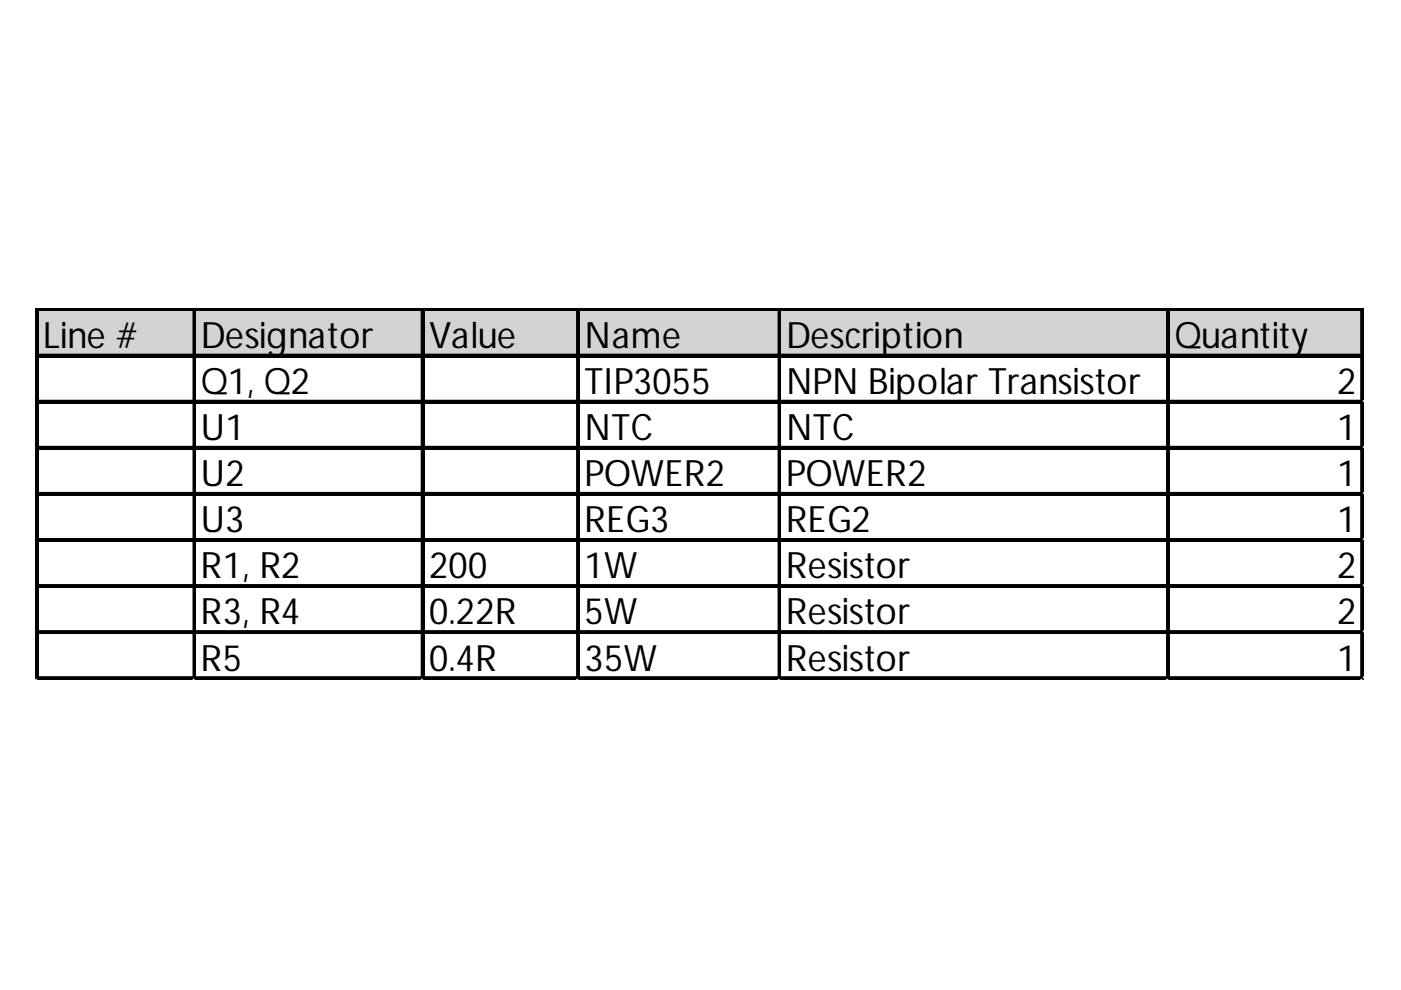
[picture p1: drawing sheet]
<svg xmlns="http://www.w3.org/2000/svg" width="297mm" height="210mm" viewBox="0 0 297 210" stroke-linecap="round" stroke-linejoin="round" font-family="sans-serif">
<defs><g id="words">
<g font-size="7.7">
<text x="9.2" y="73.8">Line #</text>
<text x="42.6" y="73.8">Designator</text>
<text x="91" y="73.8">Value</text>
<text x="123.9" y="73.8">Name</text>
<text x="166.7" y="73.8">Description</text>
<text x="249" y="73.8">Quantity</text>
<text x="42.6" y="83.5">Q1, Q2</text>
<text x="123.9" y="83.5">TIP3055</text>
<text x="166.7" y="83.5">NPN Bipolar Transistor</text>
<text x="283.5" y="83.5">2</text>
<text x="42.6" y="93.3">U1</text>
<text x="123.9" y="93.3">NTC</text>
<text x="166.7" y="93.3">NTC</text>
<text x="283.5" y="93.3">1</text>
<text x="42.6" y="103.1">U2</text>
<text x="123.9" y="103.1">POWER2</text>
<text x="166.7" y="103.1">POWER2</text>
<text x="283.5" y="103.1">1</text>
<text x="42.6" y="112.9">U3</text>
<text x="123.9" y="112.9">REG3</text>
<text x="166.7" y="112.9">REG2</text>
<text x="283.5" y="112.9">1</text>
<text x="42.6" y="122.6">R1, R2</text>
<text x="91" y="122.6">200</text>
<text x="123.9" y="122.6">1W</text>
<text x="166.7" y="122.6">Resistor</text>
<text x="283.5" y="122.6">2</text>
<text x="42.6" y="132.4">R3, R4</text>
<text x="91" y="132.4">0.22R</text>
<text x="123.9" y="132.4">5W</text>
<text x="166.7" y="132.4">Resistor</text>
<text x="283.5" y="132.4">2</text>
<text x="42.6" y="142.2">R5</text>
<text x="91" y="142.2">0.4R</text>
<text x="123.9" y="142.2">35W</text>
<text x="166.7" y="142.2">Resistor</text>
<text x="283.5" y="142.2">1</text>
</g>
</g></defs>
<path d="M8.1 65.9h281.1v9.9h-281.1z" fill="#d3d3d3"/>
<g fill="none" stroke="#000" stroke-width=".51">
<path d="M7.6 65.5v78.6M8.1 65.5h281.1M8.1 75.2h281.1M41.1 66v78.1M89.5 66v78.1M122.4 66v78.1M165.1 66v78.1M247.5 66v78.1M288.6 66v78.1M8.1 85h281.1M8.1 94.8h281.1M8.1 104.5h281.1"/>
<path d="M8.1 114.3h281.1M8.1 124.1h281.1M8.1 133.9h281.1M8.1 143.6h281.1"/>
</g>
<g fill="#000">
<path d="M7.6 65.5h.5v78.6h-.5zM8.1 65.5h281.1v.5h-281.1zM8.1 75.2h281.1v.6h-281.1zM41.1 66h.5v78.1h-.5zM89.5 66h.5v78.1h-.5zM122.4 66h.5v78.1h-.5zM165.1 66h.5v78.1h-.5zM247.5 66h.5v78.1h-.5zM288.6 66h.6v78.1h-.6zM8.1 85h281.1v.5h-281.1zM8.1 94.8h281.1v.5h-281.1zM8.1 104.5h281.1v.6h-281.1z"/>
<path d="M8.1 114.3h281.1v.5h-281.1zM8.1 124.1h281.1v.5h-281.1zM8.1 133.9h281.1v.5h-281.1zM8.1 143.6h281.1v.5h-281.1z"/>
</g>
<path d="M7.6 144.1v.1" fill="none" stroke="#d4d4d4" stroke-width=".51"/>
<path d="M7.6 144.1l.5 .1z" fill="#d4d4d4"/>
<path d="M41.1 144.1v.1" fill="none" stroke="#d4d4d4" stroke-width=".51"/>
<path d="M41.1 144.1l.5 .1z" fill="#d4d4d4"/>
<path d="M89.5 144.1v.1" fill="none" stroke="#d4d4d4" stroke-width=".51"/>
<path d="M89.5 144.1l.5 .1z" fill="#d4d4d4"/>
<path d="M122.4 144.1v.1" fill="none" stroke="#d4d4d4" stroke-width=".51"/>
<path d="M122.4 144.1l.5 .1z" fill="#d4d4d4"/>
<path d="M165.1 144.1v.1" fill="none" stroke="#d4d4d4" stroke-width=".51"/>
<path d="M165.1 144.1l.5 .1z" fill="#d4d4d4"/>
<path d="M247.5 144.1v.1" fill="none" stroke="#d4d4d4" stroke-width=".51"/>
<path d="M247.5 144.1l.5 .1z" fill="#d4d4d4"/>
<path d="M288.6 144.1v.1" fill="none" stroke="#d4d4d4" stroke-width=".51"/>
<path d="M288.6 144.1l.6 .1z" fill="#d4d4d4"/>
<path d="M289.2 85h.1" fill="none" stroke="#d4d4d4" stroke-width=".51"/>
<path d="M289.2 85v.5z" fill="#d4d4d4"/>
<path d="M289.2 94.8h.1" fill="none" stroke="#d4d4d4" stroke-width=".51"/>
<path d="M289.2 94.8v.5z" fill="#d4d4d4"/>
<path d="M289.2 104.5h.1" fill="none" stroke="#d4d4d4" stroke-width=".51"/>
<path d="M289.2 104.5v.6z" fill="#d4d4d4"/>
<path d="M289.2 114.3h.1" fill="none" stroke="#d4d4d4" stroke-width=".51"/>
<path d="M289.2 114.3v.5z" fill="#d4d4d4"/>
<path d="M289.2 124.1h.1" fill="none" stroke="#d4d4d4" stroke-width=".51"/>
<path d="M289.2 124.1v.5z" fill="#d4d4d4"/>
<path d="M289.2 133.9h.1" fill="none" stroke="#d4d4d4" stroke-width=".51"/>
<path d="M289.2 133.9v.5z" fill="#d4d4d4"/>
<path d="M289.2 143.6h.1" fill="none" stroke="#d4d4d4" stroke-width=".51"/>
<path d="M289.2 143.6v.5z" fill="#d4d4d4"/>
<use href="#words"/>
</svg>
